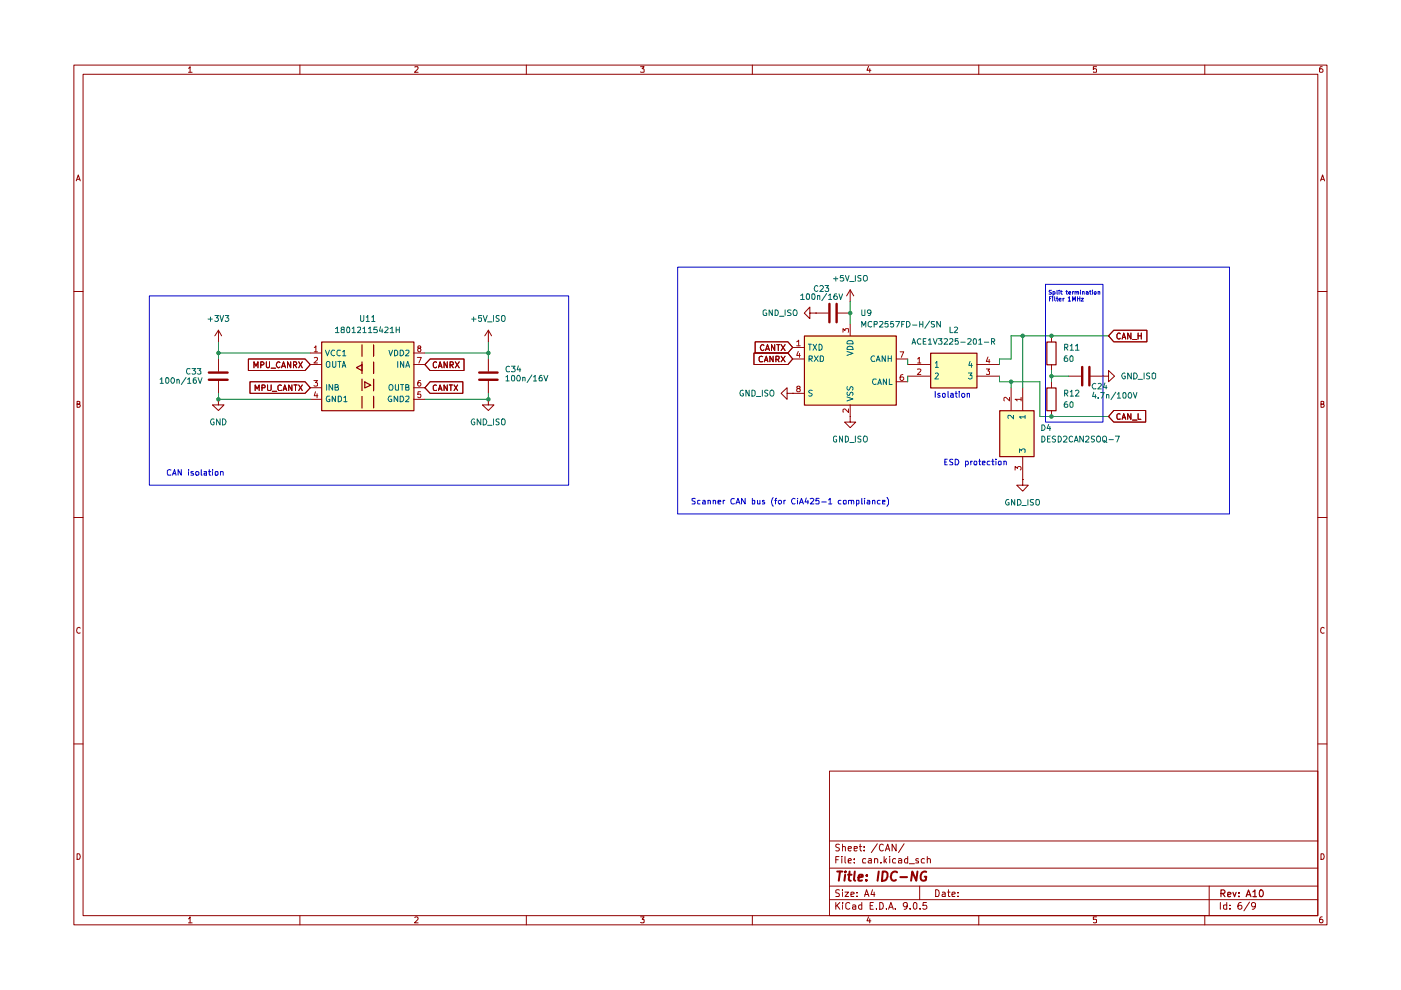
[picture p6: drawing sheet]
<svg xmlns="http://www.w3.org/2000/svg" width="297mm" height="210mm" viewBox="0 0 297 210" stroke-linecap="round" stroke-linejoin="round" font-family="sans-serif">
<g fill="none" stroke="#910000" stroke-width=".21">
<path d="M15.7 13.8h265.6v182.3h-265.6zM17.6 15.7h261.8v178.4h-261.8zM40 14.5l.3-.4v1.2M40 15.3h.7M63.6 13.8v1.9M88 14.2l.6-.1v.4l-.7 .8h.7M111.6 13.8v1.9M135.8 14.1h.8l-.5 .5 .5 .1v.5h-.8M159.5 13.8v1.9M184.1 14.1l-.3 .8h.9M184.4 14.6v.7M207.5 13.8v1.9"/>
<path d="M232.5 14.1h-.7v.6l.2-.1 .5 .1-.1 .6-.6-.1M255.4 13.8v1.9M280.3 14.1l-.4 .1a.94 .94 0 0 0 0 1.1h.4l.2-.1v-.4l-.3-.2h-.2l-.3 .2M16.2 38.4l.4-1.3 .4 1.3M16.3 38h.6M280 38.4l.4-1.3 .4 1.3M280.1 38h.6M15.7 61.8h1.9M279.4 61.8h1.9M16.3 85.7l.6-.1v-.4l-.6-.1v1.3h.5l.2-.5-.3-.2M280.1 85.7l.6-.1v-.4l-.6-.1v1.3l.6-.1 .1-.4-.3-.2M15.7 109.7h1.9"/>
<path d="M279.4 109.7h1.9M17 133.2l-.2-.2a.65 .65 0 0 0-.5 .6 .65 .65 0 0 0 .5 .7l.2-.1M280.8 133.2l-.3-.2a.65 .65 0 0 0-.5 .6 .65 .65 0 0 0 .5 .7l.3-.1M15.7 157.7h1.9M279.4 157.7h1.9M175.9 163.5h103.5v30.6h-103.5zM175.9 178.3h103.5M178 179.1l-.5-.1-.3 .2v.3l.8 .5-.3 .4-.5-.1M178.6 179.6l.6-.1v.9M178.6 179v1.4M179.8 179.9l.7-.1-.1-.3h-.5l-.1 .2 .1 .6h.5M181.1 179.9l.7-.1-.1-.3h-.6v.8h.6"/>
<path d="M182.2 179.5h.5M182.4 179v1.2l.3 .2M183.2 179.5v.2M186 178.9l-1.3 1.9M187.3 179.2l-.4-.2a.7 .7 0 0 0-.5 .8 .7 .7 0 0 0 .8 .5h.1M190 179v1.4l-.9-1.4v1.4M191.7 178.9l-1.2 1.9M16.3 181a.66 .66 0 0 1 .7 .5 .66 .66 0 0 1-.2 .7h-.5zM40 194.8l.3-.4v1.3M40 195.7h.7M63.6 194.1v2M88 194.6l.4-.2 .2 .4-.7 .9h.7"/>
<path d="M111.6 194.1v2M135.8 194.4h.8l-.5 .5 .5 .1v.6h-.8M159.5 194.1v2M175.9 190.8h103.5M175.9 187.9h103.5M175.9 184.1h103.5M177.2 191.3v1.5M177.2 182.3h.5M177.5 191.9l.6 .9M177.9 181.6h-.7v1.4M178 188.7h-.7v.6a.53 .53 0 0 1 .5 .2 .53 .53 0 0 1 .1 .6h-.7M178.1 191.3l-.9 .9"/>
<path d="M178.5 181.6v.1M178.5 182v1M178.6 191.3v.2M178.6 188.6v.2M178.6 189.1v1M178.6 191.9v.9M179.2 189.1h.7l-.7 1h.7M179.2 181.6v1.2l.1 .2M179.8 182.5l.7-.1-.2-.4-.4 .1-.1 .7 .1 .2h.5M180.2 191.5l-.5-.2-.4 .4 .1 .9 .3 .2 .5-.2M180.4 189.7l.7-.2-.1-.3h-.6v.9h.6M180.8 191.9h.4l.2 .1v.8"/>
<path d="M181.1 182.9v.1M181.1 182.1v.2M181.4 192.2l-.6 .1v.4h.6M181.7 190v.1M181.7 189.2v.1M182.7 191.9h-.4l-.3 .2v.4l.3 .3 .4-.1M182.7 191.3v1.5M183.2 180.3v.1M183.3 190.1l.4-1.5 .5 1.5M183.4 189.7h.7M183.6 182.1l-.5-.1-.2 .3 .1 .7h.6M184.1 194.4l-.3 .8h.9"/>
<path d="M184.1 182.1h.6v.9h-.6v-.4l.6-.2M184.4 194.8v.9M184.5 192h.5M185 188.6l-.3 1.1h.8M185.2 191.3h-.7v1.5h.7M185.3 189.1v1M185.4 182.2l.1-.1a.36 .36 0 0 1 .6 .2v.7M185.4 182v1M185.8 192.6v.2M186.5 191.3l.7 .2v1.1l-.3 .2h-.4zM186.8 182.9v.1M187.5 181.6v1.4"/>
<path d="M187.6 182.5l.4 .5M187.7 180.4l.5-1.4 .4 1.4M187.9 180h.7M188 192.6v.2M188 182l-.5 .6M188.4 192.8l.5-1.5 .5 1.5M188.6 192.4h.6M188.6 181.6v.1M188.6 182v1M189.8 192.6v.2M189.9 182.1l-.4-.1-.3 .3 .2 .7h.5M190.5 182.1l.4-.1 .3 .3v.7h-.7v-.5l.7-.1"/>
<path d="M192.4 191.9l-.1 .3-.4 .1-.4-.4v-.3a.46 .46 0 0 1 .4-.3 .46 .46 0 0 1 .5 .3l-.2 1-.5 .2M192.4 181.6v1.4h-.5l-.1-.7 .2-.3 .4 .1M192.8 183.1h1.1M193 192.6v.2M193.7 191.5l.4-.2 .3 .3v.9l-.3 .3a.82 .82 0 0 1-.4-1.3zM194.7 182.1a.36 .36 0 0 0-.6 .2l.6 .3v.4h-.6M195 187.9v2.9M195.1 192.6v.2M196 182.1l-.4-.1-.3 .3 .1 .6 .6 .1M196.4 191.3h-.7v.7l.6-.1 .2 .6-.3 .3h-.4l-.1-.2M196.6 182.2l.1-.1a.36 .36 0 0 1 .6 .2v.7M196.6 181.6v1.4"/>
<path d="M198.4 188.6a.8 .8 0 0 1 .8 .6 .8 .8 0 0 1-.3 .9h-.5zM199.8 189.2l.4-.1 .2 .2v.8h-.6l-.1-.4 .7-.2M200.9 189.1h.5M201.1 188.6v1.3l.1 .2h.2M201.8 189.7l.7-.2-.1-.4h-.4l-.2 .2v.6l.1 .2h.5M203.1 190v.1M203.1 189.2v.1M207.5 194.1v2M232.5 194.4h-.7v.6h.7v.6h-.7M255.4 194.1v2M256.4 187.9v6.2M258.7 191.3v1.5"/>
<path d="M260.1 191.9h-.7v.7l.3 .2 .4-.1M260.1 191.3v1.5M260.8 192.6v.2M260.8 191.9v.1M263.1 191.3l-.5 .2a1.02 1.02 0 0 0 .1 1.3l.6-.3v-.3l-.2-.3h-.5l-.1 .3M264.9 191.3l-1.2 1.8M266.2 191.9l-.2 .3-.4 .1-.3-.4v-.3l.3-.3 .6 .3-.1 .8-.3 .4h-.3M280.1 181a.66 .66 0 0 1 .6 .5 .66 .66 0 0 1-.2 .7h-.4zM280.3 194.4a.72 .72 0 0 0-.5 .5 .72 .72 0 0 0 .2 .8l.4-.1a.42 .42 0 0 0 0-.6 .42 .42 0 0 0-.6 0l-.1 .2"/>
</g>
<path d="M258.9 189.4h.7l.1-.5-.2-.2h-.6v1.4M259.2 189.4l.5 .7M260.3 189.7l.7-.2-.1-.2h-.6v.7h.6M261.4 189.2l.3 .9 .4-.9M262.7 190v.1M262.7 189.3v.1M264.2 190.1l.5-1.4 .5 1.4M264.4 189.7h.6M265.6 189.1l.5-.4v1.4M265.6 190.1h.8M267.2 188.8l.1-.1a.75 .75 0 0 1 .6 .7 .75 .75 0 0 1-.6 .7l-.2-.1-.1-.4z" fill="none" stroke="#910000" stroke-width=".25"/>
<g fill="none" stroke="#910000" stroke-width=".42">
<path d="M177.5 184.8h1.1M178.1 184.8l-.3 1.9M179.2 185.5l-.2 1.2M179.3 184.8l-.2 .1 .1 .1 .1-.2-.1 .2M179.8 185.5h.8M180.1 184.8l-.1 1.7 .4 .2M181.2 184.8l-.1 1.7 .2 .2M182 186.1l.9-.2v-.4h-.6l-.2 .2-.1 .9h.8M183.7 186.6v.1M183.8 185.5v.2M186.3 184.8l-.2 1.9M187.2 184.8l.7 .1a1.13 1.13 0 0 1 .2 1.2 1.13 1.13 0 0 1-1.1 .6z"/>
<path d="M190.2 185l-.1-.1a.91 .91 0 0 0-.9 .1 .91 .91 0 0 0-.4 .9 .68 .68 0 0 0 .4 .7 .68 .68 0 0 0 .7 0M190.9 186h1.4M194.5 184.8l-.2 1.9-.9-1.9-.2 1.9M196.4 184.9a.85 .85 0 0 0-1.2 .7v.6a.66 .66 0 0 0 1.1 .4l.1-.7h-.4"/>
</g>
<g fill="#ffb">
<path d="M68.2 72.5h19.5v14.5h-19.5z"/>
<path d="M170.5 71.2h19.5v14.7h-19.5z"/>
<path d="M197.3 74.8h9.8v7.4h-9.8z"/>
<path d="M211.9 87h7.3v9.8h-7.3z"/>
</g>
<g fill="none" stroke="#910000" stroke-width=".21">
<path d="M46.3 72.5h.1M46.3 70l-.7 1.2M46.3 70l.7 1.2M46.3 70v2.5M46.3 76.1v2.6M52.7 76.1h12l1.1 1.2-1.1 1.3h-12zM53.8 78v-1.3l.5 .9 .4-.9v1.3M55.3 77.4l.6-.1 .1-.3-.3-.3h-.4v1.3M56.5 76.7v1l.2 .3 .4-.3v-1M57.5 78.1h.9M59.4 76.9l-.3-.2a.6 .6 0 0 0-.5 .7 .6 .6 0 0 0 .7 .5l.1-.1M59.7 78l.4-1.3 .4 1.3"/>
<path d="M59.9 77.6h.5M61.6 76.7v1.3l-.6-1.3v1.3M62.2 77.4l.6-.1v-.5l-.6-.1v1.3M62.5 77.4l.4 .6M63.3 76.7l.8 1.3M64.1 76.7l-.8 1.3M65.8 74.8h2.4M65.8 77.3h2.4M87.7 74.8h2.4M87.7 77.3h2.4M91.2 76.1h7.2v2.5h-7.2l-1.1-1.3zM92.5 76.9l-.3-.2-.3 .3v.8l.3 .2 .3-.2"/>
<path d="M93 78l.3-1.3 .4 1.3M93 77.6h.6M94.8 76.7v1.3l-.7-1.3v1.3M95.4 77.4l.7-.1v-.4l-.7-.2v1.3M95.7 77.4l.4 .6M96.5 76.7l.9 1.3M97.4 76.7l-.9 1.3M103.5 72.5h.1M103.5 70v2.5M103.5 76.1v2.6M103.5 70l-.7 1.2M103.5 70l.7 1.2"/>
<path d="M159.9 74.8h7.1l1.1 1.3-1.1 1.2h-7.1zM160.1 72.5h6.9l1.1 1.2-1.1 1.1h-6.9zM161.7 75.6h-.1a.46 .46 0 0 0-.6 .2v.7l.1 .2 .6-.1M162 73.2l-.3-.1a.65 .65 0 0 0-.5 .6 .65 .65 0 0 0 .5 .6l.3-.1M162.1 76.7l.4-1.2 .3 1.2M162.1 76.4h.6M162.3 74.3l.4-1.2 .5 1.2M162.5 74h.5M163.9 75.5v1.2l-.7-1.2v1.2M164.3 73.1v1.2l-.7-1.2v1.2M164.5 76.2h.5l.2-.2v-.4l-.7-.1v1.2M164.7 73.1h.7"/>
<path d="M164.8 76.2l.4 .5M165 73.1v1.2M165.6 73.1l.9 1.2M165.6 75.5l.9 1.2M166.5 73.1l-.9 1.2M166.5 75.5l-.9 1.2M168.1 73.7h2.4M168.1 76.1h2.4M171.7 66.4v-1.3l-1.2 1.3 1.2 1.2v-1.2h1.3M173 66.4h.1M173 66.4h2.6M177.5 66.4h2.8"/>
<path d="M180.3 63.9h.1M180.3 61.5v2.4M180.3 68.7v2.5M180.3 61.5l-.8 1.2M180.3 61.5l.7 1.2M190 76.1h2.4M192.4 79.8h4.9M192.4 77.3h4.9M207.1 79.8h4.8M207.1 77.3h4.8M222.9 71.2v1.3M222.9 77.3v1.3"/>
<path d="M226.6 79.8h2.6M231.1 79.8h2.7M233.8 79.8h1.2v-1.2l1.3 1.2-1.3 1.1v-1.1M233.8 79.8h.1M236.1 70h7.1v2.5h-7.1l-1.1-1.3zM237.5 70.8v-.1a.42 .42 0 0 0-.7 .3l.1 .7 .3 .2 .3-.2M237.9 71.9l.4-1.3 .4 1.3M238 71.5h.6M239.8 70.6v1.3l-.7-1.3v1.3M240.1 72h.9M241.3 70.6v1.3M241.3 71.2h.7"/>
<path d="M242 70.6v1.3M46.3 84.7v1.2h1.2l-1.2 1.1-1.3-1.1h1.3M46.3 84.7h.1M46.3 80.7v2.7M53 80.9h11.7l1.1 1.3-1.1 1.2h-11.7zM54.1 82.8v-1.2l.4 .9 .4-.9v1.2M55.5 82.2h.6v-.5l-.6-.1v1.2M56.7 81.6v1l.2 .2h.4l.2-.2v-1M57.7 83h1M59.7 81.7h-.1a.45 .45 0 0 0-.7 .2v.6l.2 .3 .6-.1M60 82.8l.4-1.2 .4 1.2M60.1 82.5h.6"/>
<path d="M61.9 81.6v1.2l-.7-1.2v1.2M62.3 81.6h.7M62.7 81.6v1.2M63.3 81.6l.8 1.2M64.1 81.6l-.8 1.2M65.8 82.2h2.4M65.8 84.7h2.4M87.7 82.2h2.4M87.7 84.7h2.4M91.2 80.9h6.9v2.5h-6.9l-1.1-1.2zM92.5 81.7a.45 .45 0 0 0-.6 .2v.6l.1 .3 .5-.1M93 82.8l.3-1.2 .4 1.2"/>
<path d="M93 82.5h.6M94.8 81.6v1.2l-.7-1.2v1.2M95.2 81.6h.7M95.6 81.6v1.2M96.3 81.6l.7 1.2M97 81.6l-.7 1.2M103.5 84.7v1.2h1.2l-1.2 1.1-1.2-1.1h1.2M103.5 84.7h.1M103.5 80.7v2.7M166.9 83.4v-1.2l-1.3 1.2 1.3 1.3v-1.3h1.2M168.1 83.4h.1M168.1 83.4h2.4"/>
<path d="M180.3 88.3v1.2h1.1l-1.1 1.2-1.2-1.2h1.2M180.3 88.3h.1M180.3 85.9v2.4M190 80.9h2.4M214.4 82.2v4.8M216.8 82.2v4.8M216.8 96.8v4.9M222.9 80.9v1.3M222.9 87v1.3M236.1 87h6.8v2.5h-6.8l-1.1-1.2zM237.5 87.8a.45 .45 0 0 0-.7 .2v.6l.2 .3 .5-.1M237.9 88.9l.4-1.2 .4 1.2"/>
<path d="M238 88.6h.6M239.8 87.7v1.2l-.7-1.2v1.2M240.1 89.1h.9M241.3 87.7v1.2h.6M216.8 101.7v1.2h1.2l-1.2 1.2-1.2-1.2h1.2M216.8 101.7h.1"/>
</g>
<g fill="none" stroke="#910000" stroke-width=".25">
<path d="M68.2 72.5h19.6v14.6h-19.6zM75.6 77.9l1.2-.6v1.3zM76.8 73.1v2.5M76.8 76.8v2.4M79.2 73.1v2.5M79.2 76.8v2.4M170.6 71.2h19.4v14.7h-19.4zM197.3 74.9h9.8v7.4h-9.8zM222 72.5h1.9v4.8h-1.9zM76.8 80.4v2.4M76.8 84v2.5M77.3 81l1.3 .7-1.3 .6z"/>
<path d="M79.2 80.4v2.4M79.2 84v2.5M212 87.1h7.2v9.7h-7.2zM222 82.3h1.9v4.8h-1.9z"/>
</g>
<path d="M44.3 79h4M101.6 79h3.9M175.9 64.4v3.9M177.4 64.4v3.9M229.4 77.8v3.9M231 77.8v3.9M44.3 80.5h4M101.6 80.5h3.9" fill="none" stroke="#910000" stroke-width=".51"/>
<g fill="none" stroke="#b90000" stroke-width=".21">
<path d="M66.6 73.7l.4-.4v1.3M66.6 75.9h.7v.4l-.8 .7h.8M66.6 74.6h.7M88.5 75.8h.8l-.5 1.2M88.8 73.8h-.2a.31 .31 0 0 1 .1-.4 .31 .31 0 0 1 .5 .1v.3h-.4l-.2 .3v.2l.2 .3 .4-.3v-.4l-.2-.1M168.9 72.5l.4-.4v1.2M168.9 73.3h.8M169.2 74.5l-.3 .9h.8M169.5 74.9v.9M178.7 70.4v-.7l.5 .4 .1-.4h.5v.7M190.8 74.6h.8l-.5 1.2M191.4 79.4l-.4 .1a.92 .92 0 0 0 .1 1.2h.2l.3-.3v-.3l-.2-.2h-.4l-.2 .2"/>
<path d="M194.6 76.1l.3-.3v1.2M194.6 78.3l.5-.1 .1 .4-.7 .8h.7M194.6 77h.6M209.1 78.2h.7l-.3 .5 .3 .1v.5h-.7M209.5 75.7l-.4 .9h.8M209.7 76.2v.8M66.5 80.7h.8l-.4 .4 .4 .1v.6h-.8M66.9 83.1l-.3 .8h.8M67.2 83.5v.8M89.2 80.7l-.5 .1-.1 .8a.35 .35 0 0 0 .3 .3 .35 .35 0 0 0 .3-.3v-.2a.35 .35 0 0 0-.3-.3 .35 .35 0 0 0-.3 .3M89.2 83.1h-.6v.6l.6-.1v.6l-.5 .1-.1-.1M169.2 82.4l-.3-.3 .3-.2 .4 .1v.3a.48 .48 0 0 0-.5 .2 .48 .48 0 0 0 0 .6h.4l.2-.2v-.3l-.3-.2"/>
<path d="M179.9 86.7v.8l-.8-.8-.4 .2 .1 .5M214 84.2v.8l-.8-.8-.3 .2v.6M215.2 99.7v-.8l.5 .4 .1-.3h.6l.1 .5-.2 .2M216.5 84.7h-1.3l.4 .3M216.5 84.2v.8"/>
</g>
<g fill="none" stroke="#006665" stroke-width=".21">
<path d="M69 74.3l.4 1.1 .4-1.1M69.4 76.6l.5 .2v.9l-.5 .2a.86 .86 0 0 1 0-1.3zM70.5 76.6v1.1l.2 .2h.3l.2-.3v-1M71 74.3h-.6a.61 .61 0 0 0-.2 .7 .61 .61 0 0 0 .8 .4M71.6 76.6h.7M72 76.6v1.3M72.1 74.3h-.5l-.1 .2v.7a.45 .45 0 0 0 .6 .2M72.6 77.9l.3-1.3 .4 1.3M72.6 74.6l.4-.3v1.1M72.6 75.4h.7M72.6 77.6h.6M82.5 74.3l.3 1.1 .4-1.1"/>
<path d="M83.7 74.3h.4l.2 .2v.7l-.4 .2h-.2zM84.3 76.6v1.3M84.8 74.3h.5a.66 .66 0 0 1 .3 .7 .66 .66 0 0 1-.8 .4zM85.6 76.6v1.3l-.7-1.3v1.3M86 74.3h.6l.1 .5-.8 .6h.8M86 77.9l.4-1.3 .5 1.3M86.1 77.6h.6M171.4 73h.6M171.5 76.1l.6-.1 .1-.5-.7-.1v1.2M171.7 73v1.3M171.8 76.1l.4 .5M172.4 73l.7 1.3"/>
<path d="M172.6 75.4l.9 1.2M173.1 73l-.7 1.3M173.5 75.4l-.9 1.2M173.7 73a.64 .64 0 0 1 .6 .6 .64 .64 0 0 1-.6 .7zM173.9 75.4h.3l.4 .3v.7l-.2 .2h-.5zM179.6 74.5l1.2 .4-1.2 .5M179.7 73.5h1l.1 .6h-1.2zM179.7 72.3h1l.1 .6h-1.2zM185.4 75.5a.61 .61 0 0 0-.7 .3 .61 .61 0 0 0 .2 .8l.5-.1M185.8 76.6l.4-1.2 .4 1.2M185.9 76.3h.6M187.7 75.4v1.2l-.7-1.2v1.2"/>
<path d="M188.3 75.4v1.2M188.3 76h.7M189 75.4v1.2M198.3 77l.3-.4v1.3M198.3 79.2l.4-.1 .3 .3-.8 .9h.8M198.3 77.9h.7M205.3 79.1h.8l-.4 .5 .4 .1v.5l-.3 .1h-.3l-.2-.1M205.7 76.6l-.3 .9h.8M206 77v.9M69.3 81.5v1.2M69.8 84h-.4a.61 .61 0 0 0-.2 .8 .61 .61 0 0 0 .7 .3v-.4h-.2M70.5 81.5v1.2l-.7-1.2v1.2"/>
<path d="M71 82.1l.6-.1v-.4l-.6-.1v1.2h.6l.2-.3-.3-.3M71.1 84v1.2l-.7-1.2v1.2M71.7 84h.4l.3 .2v.7l-.4 .3h-.3zM72.9 84.3l.3-.3v1.2M72.9 85.2h.7M82.5 81.7l.3-.2 .3 .1a.87 .87 0 0 1 0 1.1h-.5l-.1-.3zM83 84h-.5a.61 .61 0 0 0-.2 .8 .61 .61 0 0 0 .8 .3v-.4h-.3M83.8 81.5l.1 1.2 .6-.1v-1.1M84.3 84v1.2l-.7-1.2v1.2M84.8 84h.5a.66 .66 0 0 1 .3 .8 .66 .66 0 0 1-.8 .4zM84.9 81.5h.7M85.3 81.5v1.2"/>
<path d="M86 82.1h.4l.3-.2-.1-.3-.6-.1v1.2h.6l.1-.5-.3-.1M86 84.1l.6-.1 .1 .5-.8 .7h.8M172.2 82.8l-.5-.1-.3 .3 .1 .2 .7 .5-.2 .3-.6-.1M179.6 84.2l1.2 .4-1.2 .4M179.7 83.1l-.1 .5 .1 .2h.4l.2-.6 .2-.1 .3 .3v.4M179.7 82l-.1 .5 .2 .2 .3-.1 .2-.5 .2-.1 .3 .2v.5M185.8 80.4l-.5-.1a.61 .61 0 0 0-.3 .8 .61 .61 0 0 0 .8 .3M186.1 81.5l.4-1.2 .4 1.2M186.2 81.2h.6M188 80.3v1.2l-.7-1.2v1.2M188.6 80.3v1.2h.5M214.9 88.1v.7l-.7-.7h-.4v.6"/>
<path d="M216.2 95.9v-.7l.4 .4 .2-.4h.5v.7M217.3 88.4h-1.1l.3 .3M217.3 88.1v.6"/>
</g>
<g fill="none" stroke="#090" stroke-width=".21">
<path d="M46.3 72.5v3.6M46.3 74.8h19.5M90.1 74.8h13.4M103.5 72.5v3.6M180.3 63.9v4.8M192.4 76.1v1.2M192.4 79.8v1.1M211.9 79.8v1.1h8.6v7.4h14.5M216.8 71.2v11M222.9 78.6v2.3M222.9 79.8h3.7M235 71.2h-20.6v4.9h-2.5v1.2"/>
<path d="M46.3 83.4v1.3h19.5M103.5 83.4v1.3h-13.4M214.4 80.9v1.3"/>
</g>
<g fill="none" stroke="#0000ca" stroke-width=".21">
<path d="M143.7 56.6h117v52.4h-117zM31.7 62.7h88.9v40.2h-88.9zM221.7 60.3h12.1v29.2h-12.1zM222.5 63.3h.3M222.9 61.6h-.4l-.1 .1 .2 .3 .3 .1v.2h-.5M222.9 62.9h-.4v.9M223.2 62.9v.1M223.2 63.2v.6M223.3 61.9h.4v.4h-.4M223.3 61.8v.9M223.6 62.9v.8l.2 .1M223.9 63.2h.4"/>
<path d="M224.1 61.6l.1 .8M224.1 62.9v.9h.2M224.5 61.6h.1M224.5 63.5l.5-.1v-.2l-.5 .1v.4l.2 .1h.3M224.5 61.8v.6M224.9 61.8h.3M225 61.6v.6l.2 .2M225.4 63.2v.6M225.6 63.2l-.2 .2M226 61.8h.3M226.1 61.6v.7l.2 .1M226.5 63.2l.2-.3v.9"/>
<path d="M226.5 63.8h.5M226.6 62.1h.4l-.1-.3-.3 .2v.2l.1 .2 .3-.1M227.4 63.8v-.9l.3 .7 .3-.7v.9M227.4 61.8v.6M227.7 61.8l-.3 .2M227.9 61.9l.3-.1 .1 .2v.4M227.9 61.8v.6M228.3 62l.1-.2 .3 .1v.5M228.4 63.3h.5M228.4 62.9v.9M228.9 62.9v.9M229.1 61.6h.1"/>
<path d="M229.1 61.8v.6M229.2 63.2h.5l-.5 .6h.5M229.5 61.9h.4v.5M229.5 61.8v.6M230.3 61.9l.2-.1 .2 .2v.4M230.7 62.1h-.4l.1 .3 .3-.1M231 61.8h.3M231.1 61.6v.7l.2 .1M231.6 61.6h.1M231.6 61.8v.6M232 62l.2-.2 .2 .1v.4l-.2 .1zM232.8 61.9h.4v.5"/>
<path d="M232.8 61.8v.6M36.2 99.7a.46 .46 0 0 0-.7 .1v.7l.1 .3 .6-.1M38.4 99.6v1.2l-.6-1.2v1.2M40 99.6v.1M40 100v.8M41 100h-.4l-.1 .2 .1 .1 .4 .1v.4h-.5M41.6 100h.4l.2 .2v.4l-.2 .2h-.4zM42.7 99.6v1.2h.1M43.3 100h.5v.8h-.5v-.5l.5-.1M44.2 100h.5M44.4 99.6v1v.2h.3M45 99.6v.1"/>
<path d="M45 100v.8M46.7 100v.8M198.3 83v1.2M199.3 83.5l-.3-.1-.2 .2 .2 .2 .3 .1v.3h-.5M199.8 83.5h.6v.6l-.2 .1-.4-.1zM200.3 98h.4M200.8 97.4h-.5v1.2h.5M201 83v1.2h.2M201.6 83.5h.5v.7M202 97.5h-.6v.4l.5 .1 .1 .4-.1 .2h-.6M202.1 83.7l-.6 .2 .2 .3h.4M202.5 97.4a.66 .66 0 0 1 .7 .4 .66 .66 0 0 1-.2 .8h-.5z"/>
<path d="M202.5 83.4h.4M202.7 83v1.1l.2 .1M203.4 83v.1M203.4 83.4v.8M204 83.5h.5v.7h-.4l-.2-.2zM204.7 98.6h.4l.2-.2-.2-.6h-.4v1.2M205.1 83.5h.5v.7M205.1 83.4v.8M205.8 97.8v.8M206.2 97.8h-.3l-.1 .2M206.6 97.8l.5 .1-.1 .7h-.4zM207.5 97.8h.4"/>
<path d="M207.7 97.4v1.2h.2M208.3 98.2l.6-.2-.1-.2h-.4l-.1 .2 .1 .6h.4M209.9 97.8h-.4l-.2 .2v.4l.2 .2h.4M210.2 97.8h.5M210.5 97.4v1.2h.2M211.2 97.4v.1M211.2 97.8v.8M211.8 97.8l.5 .1-.1 .7h-.4zM212.9 97.9l.4-.1 .1 .8M212.9 97.8v.8M36.6 100.8l.4-1.2 .3 1.2M36.7 100.4h.6"/>
<path d="M45.6 100.1l.5-.1v.8l-.5-.1zM46.7 100.1l.5-.1 .1 .8M147.4 105.7h-.7l.1 .5a.47 .47 0 0 1 .5 .2 .47 .47 0 0 1 0 .4h-.6M148.4 106.1l-.5 .1v.6h.5M149 106.1h.4l.1 .2v.5h-.5v-.4l.5-.1M150.1 106.2l.4-.1 .1 .7M150.1 106.1v.7M151.2 106.2l.4-.1 .1 .7M151.2 106.1v.7M152.2 106.4l.6-.1-.1-.2h-.4l-.1 .2 .1 .5h.4M153.3 106.1v.7M153.7 106.1h-.3l-.1 .2"/>
<path d="M155.7 105.7h-.3a.67 .67 0 0 0-.5 .5 .67 .67 0 0 0 .3 .6h.5M156 106.8l.5-1.1 .4 1.1M156.1 106.5h.6M158 105.7v1.1l-.8-1.1v1.1M159.5 105.7v1.1h.4l.1-.6-.5-.1M160.6 106.1v.7h.5M161.1 106.1v.7M162.1 106.1h-.4l-.1 .2 .5 .3v.2h-.5M163.9 105.5a1.44 1.44 0 0 0 0 1.9M164.3 106.1h.4M164.7 105.7h-.3v1.1M165 106.3l.2-.2h.3l.2 .2-.2 .5h-.4z"/>
<path d="M166.2 106.1v.7M166.5 106.1h-.2l-.1 .2M168.6 105.7a.61 .61 0 0 0-.8 .4 .61 .61 0 0 0 .3 .7h.5M169.1 105.7h.1M169.1 106.1v.7M169.5 106.8l.4-1.1 .4 1.1M169.6 106.5h.6M170.9 105.6l-.2 .8h.7M171.3 106.1v.7M171.8 105.7h.5l.3 .2-.8 .9h.8M173.7 105.7h-.6l-.1 .6 .1-.2h.4l.2 .2v.5h-.7M174.2 106.4h1"/>
<path d="M175.7 106l.3-.3v1.1M175.7 106.8h.7M178.3 106.1h-.4l-.2 .2 .1 .5h.5M178.8 106.2h.6l-.1 .6h-.5zM179.9 106.2l.5-.1 .1 .7M179.9 106.1v.7M180.5 106.3v-.2h.4l.1 .7M181.6 106.8h.5l-.1-.7h-.4v1.2M182.7 105.7v1.1h.2M183.3 105.7h.1M183.3 106.1v.7M183.9 106.1h.4l.1 .2v.5h-.5v-.4l.5-.1"/>
<path d="M185 106.2l.4-.1 .1 .7M185 106.1v.7M186.6 106.1h-.4l-.2 .2 .1 .5h.5M187.1 106.4l.5-.1v-.2h-.5v.7h.5M188 105.5l.4 .5v.8l-.4 .6"/>
</g>
<g fill="#090">
<circle cx="222.9" cy="71.2" r=".47"/>
<circle cx="222.9" cy="79.8" r=".47"/>
<circle cx="222.9" cy="88.3" r=".47"/>
<circle cx="216.8" cy="71.2" r=".47"/>
<circle cx="103.5" cy="84.7" r=".47"/>
<circle cx="46.3" cy="74.8" r=".47"/>
<circle cx="46.3" cy="84.7" r=".47"/>
<circle cx="103.5" cy="74.8" r=".47"/>
<circle cx="214.4" cy="80.9" r=".47"/>
<circle cx="180.3" cy="66.4" r=".47"/>
</g>
<g fill="none" stroke="#006665" stroke-width=".21">
<path d="M176.7 59.1h.9M177.2 58.7v.9M178.8 58.4h-.6l-.1 .5h.7v.6h-.7M179.2 58.4l.5 1.2 .3-1.2M180.2 59.7h.9M181.4 58.4v1.2M182.5 58.4h-.5l-.1 .2 .1 .3 .5 .2v.4h-.6M183.2 58.4h.4a.74 .74 0 0 1 .2 1l-.5 .2a.86 .86 0 0 1-.1-1.2zM40.3 78.2l-.5-.1a.61 .61 0 0 0-.3 .8 .61 .61 0 0 0 .8 .3M40.7 78.1h.8l-.4 .5 .4 .2-.1 .4h-.7M41.8 78.1h.8l-.4 .5 .4 .1v.5h-.8M44.1 67.6h.9"/>
<path d="M44.6 67.2v1M45.6 66.9h.7l-.4 .5 .3 .1 .1 .4-.2 .3h-.4l-.1-.2M46.7 66.9l.3 1.3 .4-1.3M47.8 66.9h.7l-.4 .5 .3 .1 .1 .4-.2 .3h-.4l-.1-.2M71.1 69.7l.4-.4v1.2M71.1 70.5h.8M72.6 69.8h-.2v-.4h.6l-.1 .4-.5 .1v.6l.6-.1v-.4l-.2-.2M73.6 69.4l.3-.1a.91 .91 0 0 1 .1 1.2l-.4-.1zM74.7 69.7l.3-.4v1.2M74.7 70.5h.7M75.8 69.4h.7v.4l-.7 .7h.7M76.5 66.9v1.1l.2 .2 .4-.3v-1"/>
<path d="M77 69.7l.3-.4v1.2M77 70.5h.6M77.6 67.2h.2l.2-.3v1.3M77.6 68.2h.7M78.1 69.7l.4-.4v1.2M78.1 70.5h.7M78.8 67.2l.4-.3v1.3M78.8 68.2h.7M79.9 69.3h-.6l-.1 .6 .6-.1 .2 .2v.4l-.2 .1-.6-.1M80.7 69.3l-.3 .9h.8M81 69.8v.7M81.6 69.4l.4-.1 .3 .4-.8 .8h.8"/>
<path d="M82.7 69.7l.4-.4v1.2M82.7 70.5h.8M84 69.3v1.2M84 69.9h.7M84.7 69.3v1.2M100 67.6h.9M100.4 67.2v1M102.1 66.9h-.6l-.1 .6 .6-.1 .1 .6-.2 .2h-.3l-.2-.2M102.4 66.9l.5 1.3 .4-1.3M103.4 68.2h.9M104.6 66.9v1.3M105.8 67h-.6v.4l.5 .2 .1 .3-.2 .3-.4-.1"/>
<path d="M106.3 67.1l.5-.2a.86 .86 0 0 1 0 1.3l-.5-.2zM107.3 79.9l.3-.3v1.2M108 77.7l-.2-.1a.67 .67 0 0 0-.5 .6 .67 .67 0 0 0 .2 .6l.5-.1M108.5 77.6h.7l-.4 .5 .4 .2v.4l-.1 .1-.6-.1M108.5 79.7l.3-.1a.77 .77 0 0 1 .2 1.2h-.4l-.1-.2zM109.7 79.7l.3-.1a.84 .84 0 0 1 .2 1.2l-.5-.1a.78 .78 0 0 1 0-1zM109.9 77.6l-.3 .8h.8M110.2 78.1v.7M112.8 79.5l-1 1.6M113.1 79.9l.4-.3v1.2M114.9 79.6l-.4 .1-.2 .4 .1 .7h.5v-.7l-.3-.1-.3 .3M115.3 79.6l.4 1.2 .5-1.2"/>
<path d="M162.5 65.8a.45 .45 0 0 0-.7 .2v.6l.2 .3 .6-.1v-.4h-.3M163.7 65.7v1.2l-.6-1.2v1.2M164.3 65.7a.66 .66 0 0 1 .7 .4 .66 .66 0 0 1-.2 .8h-.5zM165.3 67.1h.9M166.5 65.7v1.2M167.7 65.8h-.7v.2l.2 .3h.3l.2 .4-.1 .2h-.6M168.4 65.7a.46 .46 0 0 1 .6 .4l-.2 .8h-.5l-.1-.2a.82 .82 0 0 1 .2-1zM169.8 62.7l.4-.4v1.2M169.8 63.5h.7M171 62.4l.4-.1 .2 .2v.7a.35 .35 0 0 1-.4 .3 .35 .35 0 0 1-.3-.4zM172.1 62.5l.2-.2h.3a.86 .86 0 0 1 0 1.2l-.5-.3zM173.3 62.8l.2-.1h.3v.8"/>
<path d="M173.3 62.7v.8M173.4 60.7l-.1-.1a.61 .61 0 0 0-.7 .3 .61 .61 0 0 0 .1 .7l.4 .2 .3-.2M173.8 60.7l.2-.2h.3l.3 .3-.1 .3-.7 .7h.8M174.9 60.5h.8l-.4 .5 .4 .1v.5l-.2 .2h-.4l-.2-.2M175.3 62.2l-1.1 1.6M175.7 62.7l.3-.4v1.2M175.7 63.5h.7M177.4 62.3h-.4l-.1 .3v.8a.42 .42 0 0 0 .5 0 .42 .42 0 0 0 .1-.6l-.5-.1-.2 .3M177.9 62.3l.3 1.2 .4-1.2M182.7 69.3v-1.1l.4 .8 .5-.8v1.1M182.7 65.7l.1 1.2 .6-.1v-1.1M184.7 66.2l-.3 .3h-.3l-.2-.3 .1-.4 .4-.1 .3 .3-.2 .8-.4 .1"/>
<path d="M184.8 68.2h-.5l-.2 .2v.7l.4 .2h.3M185.3 68.7h.6v-.5h-.6v1.1M186.5 68.2h.5l.2 .3-.8 .8h.8M188.3 68.2h-.6l-.1 .5 .2-.1h.3l.2 .1v.6h-.7M189.4 68.2h-.5l-.1 .5 .2-.1 .4 .1v.6h-.6M189.9 68.2h.9l-.6 1.1M191.2 68.7h.4M191.8 68.2h-.6v1.1M192.2 68.2h.5a.66 .66 0 0 1 .2 .8 .66 .66 0 0 1-.7 .3zM193.4 73l.3-1.2 .4 1.2M193.5 68.9h.9M193.5 72.6h.6"/>
<path d="M195 68.7h.7M195 68.2v1.1M195.2 71.9a.61 .61 0 0 0-.7 .3 .61 .61 0 0 0 .2 .8l.5-.1M195.7 68.2v1.1M195.7 72.4h.5M196.3 71.8h-.6v1.2h.6M196.8 72.1l.4-.3v1.2M196.8 73h.7M197.1 68.1l-1 1.5M197.9 71.8l.4 1.2 .4-1.2M198.1 68.2h-.6l-.1 .1 .1 .4 .6 .2v.4h-.7M199 71.8h.7l-.4 .4 .4 .3-.1 .5-.6-.1"/>
<path d="M199.4 68.2v1.1l-.8-1.1v1.1M200.2 71.9l.5-.1 .2 .3-.7 .9h.7M201.3 71.9h.7v.4l-.7 .7h.7M201.4 69.3v1.2h.6M202.4 69.4l.4-.1 .2 .4-.7 .8h.7M203.1 71.8h-.6v.5a.45 .45 0 0 1 .6 .1 .45 .45 0 0 1 0 .6l-.6-.1M203.7 72.6h.9M205.1 71.9l.6-.1 .2 .3-.8 .9h.8M206.4 71.9l.4-.1 .2 .3v.6l-.2 .3-.4-.1zM207.5 72.1l.4-.3v1.2M207.5 73h.7M208.7 72.6h.9"/>
<path d="M210.2 72.4h.6v-.5l-.6-.1v1.2M210.5 72.4l.4 .6M225.7 73.7h.5l.2-.2v-.3l-.2-.2h-.5v1.3M226 73.7l.4 .6M226.2 75.4l-.4 .1a.94 .94 0 0 0 0 1.1h.4l.2-.1v-.4l-.3-.2h-.2l-.3 .2M226.9 75.5l.3-.1 .3 .3v.8l-.2 .1-.4-.1zM226.9 73.3l.3-.3v1.3M226.9 74.3h.7M228 73.3l.4-.3v1.3M228 74.3h.8M238.5 79.2l-.1-.1a.64 .64 0 0 0-.6 .6 .64 .64 0 0 0 .5 .6l.3-.1v-.4h-.3M239.9 79.1v1.2l-.8-1.2v1.2"/>
<path d="M240.4 79.1a.65 .65 0 0 1 .7 .6 .65 .65 0 0 1-.7 .6zM242.6 79.1v1.2M243.8 79.2l-.5-.1-.2 .2 .1 .3 .5 .2v.5h-.6M244.3 79.2l.2-.1 .5 .1v.9l-.2 .2h-.3l-.2-.2zM34 80.4l.3-.3v1.2M34 81.3h.6M35.1 80.3l.2-.2 .3 .1a.66 .66 0 0 1-.2 1.1l-.3-.3zM36.4 80.1h.2a.62 .62 0 0 1 .4 .6 .62 .62 0 0 1-.4 .6 .84 .84 0 0 1-.2-1.2zM37.5 80.6l.2-.2 .2 .1 .1 .8M37.5 80.4v.9M39.5 80l-1.1 1.5M39.8 80.4l.3-.3v1.2"/>
<path d="M39.8 81.3h.7M41.6 80.1h-.4l-.2 .2 .1 .9a.36 .36 0 0 0 .6-.2l-.1-.4-.2-.1-.4 .3M42 80.1l.4 1.2 .4-1.2M45.4 88.9l-.2-.1a.64 .64 0 0 0-.6 .7 .64 .64 0 0 0 .6 .6l.2-.1v-.5h-.2M46.7 88.8v1.3l-.8-1.3v1.3M47.2 88.8a.65 .65 0 0 1 .7 .7 .65 .65 0 0 1-.7 .6zM100.6 88.9l-.1-.1a.64 .64 0 0 0-.6 .6 .64 .64 0 0 0 .5 .7l.3-.2v-.4h-.3M101.9 88.8v1.3l-.7-1.3v1.3M102.4 88.8a.65 .65 0 0 1 .8 .7 .65 .65 0 0 1-.8 .6zM103.4 90.2h.9M104.6 88.8v1.3M105.8 88.9h-.6v.4l.5 .2 .1 .3-.2 .3-.4-.1"/>
<path d="M106.3 89l.5-.2a.86 .86 0 0 1 0 1.3l-.5-.2zM107.3 80.8h.6M110.8 80.1l.5-.1v.8M110.8 80v.8M113.1 80.8h.7M157.6 82.8l-.1-.1a.64 .64 0 0 0-.6 .6 .64 .64 0 0 0 .5 .7l.2-.2v-.3h-.2M158.8 82.7v1.3l-.6-1.3v1.3M159.4 82.7l.5 .1 .2 .3v.6l-.3 .3h-.4zM160.4 84.1h.9M161.6 82.7v1.3M162.8 82.8l-.5-.1-.2 .2v.3l.7 .5-.2 .3-.5-.1M163.3 82.9l.5-.2a.86 .86 0 0 1 0 1.3 .46 .46 0 0 1-.6-.4z"/>
<path d="M177.4 92.5h-.4l-.3 .3v.6l.2 .2h.5v-.4h-.2M178.6 92.5v1.2l-.6-1.2v1.2M179.2 92.5a.64 .64 0 0 1 .7 .6 .64 .64 0 0 1-.7 .6zM180.2 93.8h.9M181.4 92.5v1.2M182.5 92.5h-.4l-.2 .2 .1 .3 .5 .2v.4l-.1 .1-.5-.1M183.3 92.5h.3a.74 .74 0 0 1 .2 1.1l-.5 .1a.86 .86 0 0 1 0-1.2zM220.9 92.5a.64 .64 0 0 1 .7 .6 .64 .64 0 0 1-.7 .6zM220.9 90.1h.4a.66 .66 0 0 1 .3 .7 .66 .66 0 0 1-.7 .5zM222.1 93h.4M222.3 90l-.3 .8h.8M222.6 90.4v.9"/>
<path d="M222.7 92.5h-.6v1.2h.6M223.8 92.5h-.4l-.3 .2 .2 .3 .5 .2v.4l-.2 .1-.5-.1M224.4 92.5a.64 .64 0 0 1 .6 .6 .64 .64 0 0 1-.6 .6zM225.5 92.6l.1-.1h.4l.2 .2-.1 .3-.6 .7h.7M225.7 83.4h.5l.2-.2v-.3l-.2-.2h-.5v1.3M226 83.4l.4 .6M226.2 85.2l-.4 .1a.94 .94 0 0 0 0 1.1h.4l.2-.2v-.3l-.2-.2h-.4l-.2 .2M226.9 85.3l.3-.1 .3 .2v.8l-.2 .2-.4-.1zM226.9 83.1l.3-.4v1.3M226.9 84h.7M227.4 92.6l-.2-.1a.65 .65 0 0 0-.5 .6 .65 .65 0 0 0 .5 .6l.2-.1M227.8 93.7l.4-1.2 .4 1.2"/>
<path d="M227.8 93.4h.6M228 82.9l.5-.2 .3 .3-.8 1h.8M229.7 92.5v1.2l-.8-1.2v1.2M230.2 92.6l.4-.1 .3 .4-.8 .8h.8M231.9 83.1l-.3 1h.8M232.1 92.5h-.5l-.2 .1v.4l.7 .4-.3 .3-.4-.1M232.2 83.7v.7M232.3 81.4a.61 .61 0 0 0-.7 .3 .61 .61 0 0 0 .2 .8l.5-.1M232.6 92.6l.2-.1 .5 .1v.7l-.3 .4-.4-.1zM232.8 84.3v.1M232.8 81.4l.5-.1 .2 .3-.8 .9h.8M233.3 83.2h.8l-.5 1.2"/>
<path d="M233.8 92.6l.3-.1 .4 .1 .1 .7-.3 .4-.5-.1zM234 93.4l.7 .4M234.3 81.2l-.4 .9h.8M234.5 81.7v.8M234.6 83.7h.3l.2 .1v.6M234.6 83.7v.7M235.1 93.2h1M236.5 92.5h.8l-.5 1.2M236.6 83.1l-1.1 1.7M236.9 83.6l.3-.4v1.2M236.9 84.4h.7M238.2 83.3l.3-.1a.91 .91 0 0 1 .1 1.2h-.3l-.2-.2z"/>
<path d="M239.4 83.3a.6 .6 0 0 1 .6 .4 .6 .6 0 0 1-.2 .7h-.4a.78 .78 0 0 1 0-1.1zM240.3 83.2l.4 1.2 .3-1.2M241.3 80.4h.9M213.9 105.9h-.5a.61 .61 0 0 0-.2 .8 .61 .61 0 0 0 .8 .3v-.4h-.3M215.1 105.9v1.2l-.6-1.2v1.2M215.7 105.9h.5a.66 .66 0 0 1 .3 .8 .66 .66 0 0 1-.8 .4zM216.7 107.2h.9M217.9 105.9v1.2M219.1 105.9h-.6a.47 .47 0 0 0 .1 .5 .47 .47 0 0 0 .4 .2v.4h-.6M219.6 106.1l.2-.2h.4a.86 .86 0 0 1-.1 1.2l-.5-.2z"/>
</g>
</svg>
